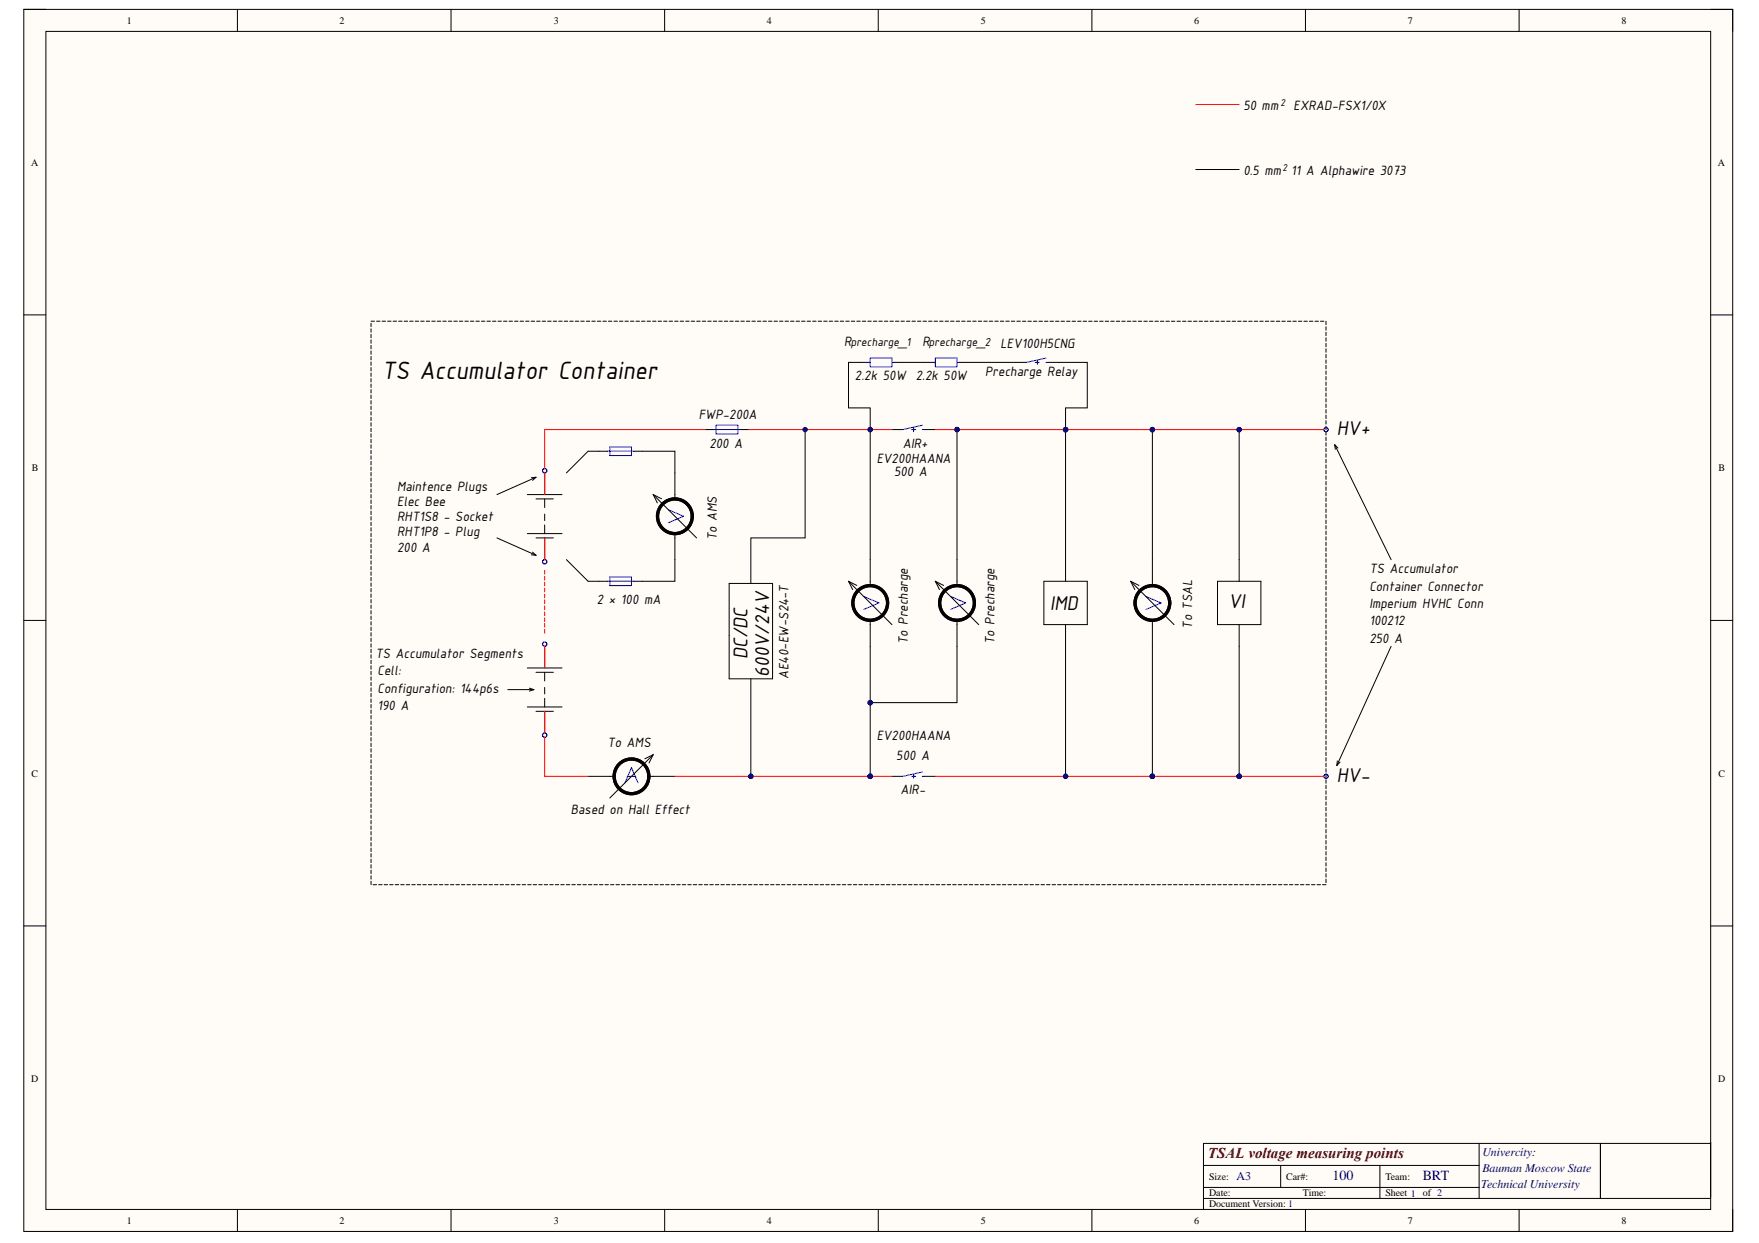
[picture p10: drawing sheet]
<svg xmlns="http://www.w3.org/2000/svg" width="297mm" height="210mm" viewBox="0 0 297 210" stroke-linecap="round" stroke-linejoin="round" font-family="sans-serif">
<defs><g id="words">
<text font-size="4.6" x="64.5" y="64.1">TS Accumulator Container</text>
<g font-size="3.7">
<text x="225.7" y="73.4">HV+</text>
<text x="177.4" y="103.1">IMD</text>
<text x="207.4" y="102.7">VI</text>
<text x="126.2" y="111.3" transform="rotate(-90 126.2 111.3)">DC/DC</text>
<text x="129.9" y="114.3" transform="rotate(-90 129.9 114.3)">600V/24V</text>
<text x="225.7" y="132">HV-</text>
</g>
<g font-size="2.5">
<text x="210" y="18.5">50 mm</text>
<text x="218.4" y="18.5">EXRAD-FSX1/0X</text>
<text x="210" y="29.5">0.5 mm 11 A Alphawire 3073</text>
<text x="142.6" y="58.4">R</text>
<text x="155.8" y="58.4">R</text>
<text x="169" y="58.7">LEV100H5CNG</text>
<text x="144.4" y="64.2">2.2k 50W 2.2k 50W</text>
<text x="166.4" y="63.5">Precharge Relay</text>
<text x="118" y="70.8">FWP-200A</text>
<text x="119.8" y="75.6">200 A</text>
<text x="152.5" y="75.6">AIR+</text>
<text x="67.1" y="82.9">Maintence Plugs</text>
<text x="148.1" y="78.1">EV200HAANA</text>
<text x="151" y="80.3">500 A</text>
<text x="67.1" y="88">RHT1S8 - Socket</text>
<text x="67.1" y="85.5">Elec Bee</text>
<text x="67.1" y="90.6">RHT1P8 - Plug</text>
<text x="67.1" y="93.2">200 A</text>
<text x="121" y="91.2" transform="rotate(-90 121 91.2)">To AMS</text>
<text x="100.8" y="102">2 × 100 mA</text>
<text x="231.2" y="96.8">TS Accumulator</text>
<text x="231.2" y="99.8">Container Connector</text>
<text x="201.3" y="106.2" transform="rotate(-90 201.3 106.2)">To TSAL</text>
<text x="231.2" y="102.7">Imperium HVHC Conn</text>
<text x="231.2" y="105.6">100212</text>
<text x="63.4" y="111.1">TS Accumulator Segments</text>
<text x="153.3" y="108.8" transform="rotate(-90 153.3 108.8)">To Precharge</text>
<text x="167.9" y="108.8" transform="rotate(-90 167.9 108.8)">To Precharge</text>
<text x="231.2" y="108.5">250 A</text>
<text x="63.8" y="114">Cell:</text>
<text x="63.8" y="116.9">Configuration: 144p6s</text>
<text x="63.8" y="119.9">190 A</text>
<text x="133.1" y="114.6" transform="rotate(-90 133.1 114.6)">AE40-EW-S24-T</text>
<text x="148.1" y="125">EV200HAANA</text>
<text x="102.6" y="126.1">To AMS</text>
<text x="151.4" y="128.3">500 A</text>
<text x="96.4" y="137.4">Based on Hall Effect</text>
<text x="152.1" y="134.1">AIR-</text>
</g>
<text font-size="2.5" fill="#800000" x="204" y="195.5">TSAL voltage measuring points</text>
<g font-size="2.4" fill="#000080">
<text x="225" y="199.3">100</text>
<text x="240.3" y="199.3">BRT</text>
</g>
<g font-size="2.1">
<text x="143.7" y="58.5">precharge_1</text>
<text x="156.9" y="58.5">precharge_2</text>
</g>
<g font-size="2" fill="#000080">
<text x="250.3" y="195.2">Univercity:</text>
<text x="250.3" y="197.9">Bauman Moscow State</text>
<text x="208.8" y="199.3">A3</text>
<text x="250.1" y="200.6">Technical University</text>
</g>
<g font-size="1.8">
<text x="216.2" y="17.9">2</text>
<text x="216.6" y="28.9">2</text>
</g>
<g font-size="1.7">
<text x="21.4" y="4">1</text>
<text x="57.3" y="4">2</text>
<text x="93.5" y="4">3</text>
<text x="129.5" y="4">4</text>
<text x="165.6" y="4">5</text>
<text x="201.6" y="4">6</text>
<text x="237.7" y="4">7</text>
<text x="273.8" y="4">8</text>
<text x="5.3" y="28">A</text>
<text x="290.1" y="28">A</text>
<text x="5.4" y="79.6">B</text>
<text x="290.2" y="79.6">B</text>
<text x="5.3" y="131.1">C</text>
<text x="290.2" y="131.1">C</text>
<text x="5.3" y="182.7">D</text>
<text x="290.2" y="182.7">D</text>
<text x="204.2" y="199.3">Size:</text>
<text x="204.2" y="202">Date:</text>
<text x="204.2" y="203.9">Document Version: 1</text>
<text x="217.2" y="199.3">Car#:</text>
<text x="220" y="202">Time:</text>
<text x="234" y="199.3">Team:</text>
<text x="234" y="202">Sheet 1</text>
<text x="240.3" y="202">of 2</text>
<text x="21.4" y="206.7">1</text>
<text x="57.3" y="206.7">2</text>
<text x="93.5" y="206.7">3</text>
<text x="129.5" y="206.7">4</text>
<text x="165.6" y="206.7">5</text>
<text x="201.6" y="206.7">6</text>
<text x="237.7" y="206.7">7</text>
<text x="273.8" y="206.7">8</text>
</g>
</g></defs>
<path d="M4 1.6h288.6v206.4h-288.6z" fill-rule="evenodd" fill="#fffcf8"/>
<path d="M4 1.6h288.6v206.4h-288.6z" fill="none" stroke="#000" stroke-width=".17"/>
<path d="M7.7 5.3h281.2v198.9h-281.2z" fill-rule="evenodd" fill="#fffcf8"/>
<g fill="none" stroke="#000" stroke-width=".17">
<path d="M4 1.6h3.7M7.7 5.3h281.2v198.9h-281.2zM40.1 1.6v3.7M76.2 1.6v3.7M112.2 1.6v3.7M148.3 1.6v3.7M184.4 1.6v3.7M220.5 1.6v3.7M256.5 1.6v3.7M288.9 1.6h3.7v3.7M4 53.2h3.7M62.7 54.2h.5"/>
<path d="M62.7 54.6v.6M62.7 55.5v.6M62.7 56.5v.5M62.7 57.4v.6M62.7 58.3v.6M62.7 59.3v.5M63.6 54.2h.6M64.5 54.2h.6M65.5 54.2h.5M66.4 54.2h.6M67.3 54.2h.6M68.2 54.2h.6"/>
<path d="M69.2 54.2h.6M70.1 54.2h.6M71 54.2h.6M72 54.2h.6M72.9 54.2h.6M73.8 54.2h.6M74.8 54.2h.6M75.7 54.2h.6M76.6 54.2h.6M77.6 54.2h.6M78.5 54.2h.6M79.4 54.2h.6"/>
<path d="M80.4 54.2h.5M81.3 54.2h.6M82.2 54.2h.6M83.2 54.2h.5M84.1 54.2h.6M85 54.2h.6M86 54.2h.5M86.9 54.2h.6M87.8 54.2h.6M88.8 54.2h.5M89.7 54.2h.6M90.6 54.2h.6"/>
<path d="M91.6 54.2h.5M92.5 54.2h.6M93.4 54.2h.6M94.4 54.2h.5M95.3 54.2h.6M96.2 54.2h.6M97.1 54.2h.6M98.1 54.2h.6M99 54.2h.6M99.9 54.2h.6M100.9 54.2h.6M101.8 54.2h.6"/>
<path d="M102.7 54.2h.6M103.7 54.2h.6M104.6 54.2h.6M105.5 54.2h.6M106.5 54.2h.5M107.4 54.2h.6M108.3 54.2h.6M109.3 54.2h.5M110.2 54.2h.6M111.1 54.2h.6M112.1 54.2h.5M113 54.2h.6"/>
<path d="M113.9 54.2h.6M114.9 54.2h.5M115.8 54.2h.6M116.7 54.2h.6M117.7 54.2h.5M118.6 54.2h.6M119.5 54.2h.6M120.4 54.2h.6M121.4 54.2h.6M122.3 54.2h.6M123.2 54.2h.6M124.2 54.2h.6"/>
<path d="M125.1 54.2h.6M126 54.2h.6M127 54.2h.6M127.9 54.2h.6M128.8 54.2h.6M129.8 54.2h.6M130.7 54.2h.6M131.6 54.2h.6M132.6 54.2h.6M133.5 54.2h.6M134.4 54.2h.6M135.4 54.2h.5"/>
<path d="M136.3 54.2h.6M137.2 54.2h.6M138.2 54.2h.5M139.1 54.2h.6M140 54.2h.6M141 54.2h.5M141.9 54.2h.6M142.8 54.2h.6M143.8 54.2h.5M144.7 54.2h.6M145.6 54.2h.6M146.5 54.2h.6"/>
<path d="M147.5 54.2h.6M148.4 54.2h.6M149.3 54.2h.6M150.3 54.2h.6M151.2 54.2h.6M152.1 54.2h.6M153.1 54.2h.6M154 54.2h.6M154.9 54.2h.6M155.9 54.2h.6M156.8 54.2h.6M157.7 54.2h.6"/>
<path d="M158.7 54.2h.6M159.6 54.2h.6M160.5 54.2h.6M161.5 54.2h.5M162.4 54.2h.6M163.3 54.2h.6M164.3 54.2h.5M165.2 54.2h.6M166.1 54.2h.6M167.1 54.2h.5M168 54.2h.6M168.9 54.2h.6"/>
<path d="M169.9 54.2h.5M170.8 54.2h.6M171.7 54.2h.6M172.7 54.2h.5M173.6 54.2h.6M174.5 54.2h.6M175.4 54.2h.6M176.4 54.2h.6M177.3 54.2h.6M178.2 54.2h.6M179.2 54.2h.6M180.1 54.2h.6"/>
<path d="M181 54.2h.6M182 54.2h.6M182.9 54.2h.6M183.8 54.2h.6M184.8 54.2h.5M185.7 54.2h.6M186.6 54.2h.6M187.6 54.2h.6M188.5 54.2h.6M189.4 54.2h.6M190.4 54.2h.5M191.3 54.2h.6"/>
<path d="M192.2 54.2h.6M193.2 54.2h.5M194.1 54.2h.6M195 54.2h.6M196 54.2h.5M196.9 54.2h.6M197.8 54.2h.6M198.8 54.2h.5M199.7 54.2h.6M200.6 54.2h.6M201.5 54.2h.6M202.5 54.2h.6"/>
<path d="M203.4 54.2h.6M204.3 54.2h.6M205.3 54.2h.6M206.2 54.2h.6M207.1 54.2h.6M208.1 54.2h.6M209 54.2h.6M209.9 54.2h.6M210.9 54.2h.6M211.8 54.2h.6M212.7 54.2h.6M213.7 54.2h.5"/>
<path d="M214.6 54.2h.6M215.5 54.2h.6M216.5 54.2h.5M217.4 54.2h.6M218.3 54.2h.6M219.3 54.2h.5M220.2 54.2h.6M221.1 54.2h.6M222.1 54.2h.5M223 54.2h.6M223.9 54.2v.6M223.9 55.2v.6"/>
<path d="M223.9 56.1v.6M223.9 57v.6M223.9 58v.6M223.9 58.9v.6M223.9 59.8v.6M288.9 53.2h3.7M62.7 60.2v.6M62.7 61.1v.6M62.7 62.1v.5M62.7 63v.6M62.7 63.9v.6M62.7 64.9v.5"/>
<path d="M62.7 65.8v.6M62.7 66.7v.6M62.7 67.6v.6M62.7 68.6v.6M62.7 69.5v.6M62.7 70.5v.5M62.7 71.4v.6M62.7 72.3v.6M62.7 73.2v.6M62.7 74.2v.6M62.7 75.1v.6M62.7 76v.6"/>
<path d="M62.7 77v.6M62.7 77.9v.6M62.7 78.8v.6M62.7 79.8v.6M92 79.9v3.6M99.3 76.2l-3.7 3.7M101.1 76.2h1.5M107 76.2h1.5M114 79.9v4.4M119.1 72.5h1.5M125 72.5h1.4M145.1 61.2h1.5"/>
<path d="M150.6 72.5h1.8M151 61.2h1.4M156.1 72.5h1.8M156.1 61.2h1.5M162 61.2h1.4M171.5 61.2h1.8M177 61.2h1.8M223.9 60.8v.6M223.9 61.7v.6M223.9 62.6v.6M223.9 63.6v.6M223.9 64.5v.6"/>
<path d="M223.9 65.4v.6M223.9 66.4v.6M223.9 67.3v.6M223.9 68.2v.6M223.9 69.2v.6M223.9 70.1v.6M223.9 71v.6M223.9 72v.6M223.9 72.9v.6M223.9 73.8v.6M223.9 74.8v.6M223.9 75.7v.6"/>
<path d="M223.9 76.6v.6M223.9 77.6v.6M223.9 78.5v.6M223.9 79.4v.6M225.4 75.1l9.5 19.4M225.4 75.1l.5 .6M225.4 75.1l.1 .8M62.7 80.7v.6M62.7 81.6v.6M62.7 82.6v.6M62.7 83.5v.6M62.7 84.4v.6"/>
<path d="M62.7 85.4v.6M62.7 86.3v.6M62.7 87.2v.6M62.7 88.2v.6M62.7 89.1v.6M62.7 90v.6M62.7 91v.6M62.7 91.9v.6M62.7 92.8v.6M62.7 93.8v.6M62.7 94.7v.6M62.7 95.6v.6"/>
<path d="M62.7 96.6v.6M62.7 97.5v.6M62.7 98.4v.6M62.7 99.4v.6M83.9 90.8l6.6 3M89 90.1h5.9M89 83.5h5.9M89.7 93.7l.8 .1M89.9 93.2l.6 .6M90.5 90.8h2.9M90.5 84.2h2.9M90.5 80.6l-6.6 2.9"/>
<path d="M90.5 80.6l-.6 .5M90.5 80.6l-.8 .1M92 84.2v1.5M92 86.8v1.1M92 88.6v1.5M92 90.8v3.7M95.6 94.5l3.7 3.7M101.1 98.2h1.5M107 98.2h1.5M110.3 83.5l7.3 7.3M110.3 83.5l.7 1.4M110.3 83.5l1.4 .7"/>
<path d="M114 90.1v4.4M123.1 98.5h7.4v16.1h-7.4zM143.3 98.2l1.4 .7M143.3 98.2l7.3 7.3M143.3 98.2l.7 1.4M146.9 94.5v4.4M157.9 98.2l1.5 .7M157.9 98.2l7.4 7.3M157.9 98.2l.7 1.4M161.6 94.5v4.4M176.3 98.2h7.3v7.3h-7.3zM179.9 94.5v3.7"/>
<path d="M190.9 98.2l.7 1.4M190.9 98.2l7.4 7.3M190.9 98.2l1.4 .7M194.6 94.5v4.4M205.6 98.2h7.3v7.3h-7.3zM209.3 94.5v3.7M223.9 80.4v.6M223.9 81.3v.6M223.9 82.2v.6M223.9 83.2v.5M223.9 84.1v.6M223.9 85v.6"/>
<path d="M223.9 86v.5M223.9 86.9v.6M223.9 87.8v.6M223.9 88.8v.5M223.9 89.7v.6M223.9 90.6v.6M223.9 91.6v.5M223.9 92.5v.6M223.9 93.4v.6M223.9 94.4v.5M223.9 95.3v.6M223.9 96.2v.6"/>
<path d="M223.9 97.2v.5M223.9 98.1v.6M223.9 99v.6M223.9 100v.5M4 104.8h3.7M62.7 100.3v.6M62.7 101.2v.6M62.7 102.2v.6M62.7 103.1v.6M62.7 104v.6M62.7 105v.6M62.7 105.9v.6"/>
<path d="M62.7 106.8v.6M62.7 107.8v.5M62.7 108.7v.6M62.7 109.6v.6M62.7 110.6v.5M62.7 111.5v.6M62.7 112.4v.6M62.7 113.4v.5M62.7 114.3v.6M62.7 115.2v.6M62.7 116.2v.5M62.7 117.1v.6"/>
<path d="M62.7 118v.6M62.7 119v.5M62.7 119.9v.6M85.7 116.5h4.4M89 119.4h5.9M89 112.8h5.9M89.4 116.2l.7 .3M90.1 116.5l-.7 .2M90.5 113.5h2.9M92 109.1v3.7M92 113.5v1.5M92 116.1v1.1"/>
<path d="M92 117.9v1.5M126.8 114.6v16.5M146.9 104.7v4.4M161.6 104.7v4.4M179.9 105.5v3.6M194.6 104.7v4.4M209.3 105.5v3.6M223.9 100.9v.6M223.9 101.8v.6M223.9 102.8v.5M223.9 103.7v.6M223.9 104.6v.6"/>
<path d="M223.9 105.6v.5M223.9 106.5v.6M223.9 107.4v.6M223.9 108.3v.6M223.9 109.3v.6M223.9 110.2v.6M223.9 111.1v.6M223.9 112.1v.6M223.9 113v.6M223.9 114v.5M223.9 114.9v.6M223.9 115.8v.6"/>
<path d="M223.9 116.8v.5M223.9 117.7v.6M223.9 118.6v.6M223.9 119.6v.5M234.9 109.1l-9.2 20.2M288.9 104.8h3.7M62.7 120.8v.6M62.7 121.8v.5M62.7 122.7v.6M62.7 123.6v.6M62.7 124.6v.5M62.7 125.5v.6"/>
<path d="M62.7 126.4v.6M62.7 127.4v.5M62.7 128.3v.6M62.7 129.2v.6M62.7 130.2v.5M62.7 131.1v.6M62.7 132v.6M62.7 133v.5M62.7 133.9v.6M62.7 134.8v.6M62.7 135.8v.5M62.7 136.7v.6"/>
<path d="M62.7 137.6v.6M62.7 138.6v.5M62.7 139.5v.6M90.5 120.1h2.9M92 120.1v3.7M99.3 131.1h4.4M109.6 131.1h4.4M110.3 127.4l-7.3 7.4M110.3 127.4l-.7 1.4M110.3 127.4l-1.4 .7M150.6 131.1h1.8M156.1 131.1h1.8"/>
<path d="M223.9 120.5v.6M223.9 121.4v.6M223.9 122.3v.6M223.9 123.3v.6M223.9 124.2v.6M223.9 125.1v.6M223.9 126.1v.6M223.9 127v.6M223.9 127.9v.6M223.9 128.9v.6M223.9 129.8v.6M223.9 130.7v.6"/>
<path d="M223.9 131.7v.6M223.9 132.6v.6M223.9 133.5v.6M223.9 134.5v.6M223.9 135.4v.6M223.9 136.3v.6M223.9 137.3v.6M223.9 138.2v.6M223.9 139.1v.6M225.8 128.5l-.1 .8M226.3 128.7l-.6 .6M4 156.4h3.7"/>
<path d="M62.7 140.4v.6M62.7 141.4v.5M62.7 142.3v.6M62.7 143.2v.6M62.7 144.2v.5M62.7 145.1v.6M62.7 146v.6M62.7 146.9v.6M62.7 147.9v.6M62.7 148.8v.6M63 149.4h.6M63.9 149.4h.6"/>
<path d="M64.9 149.4h.6M65.8 149.4h.6M66.7 149.4h.6M67.7 149.4h.6M68.6 149.4h.6M69.5 149.4h.6M70.5 149.4h.5M71.4 149.4h.6M72.3 149.4h.6M73.3 149.4h.5M74.2 149.4h.6M75.1 149.4h.6"/>
<path d="M76.1 149.4h.5M77 149.4h.6M77.9 149.4h.6M78.9 149.4h.5M79.8 149.4h.6M80.7 149.4h.6M81.7 149.4h.5M82.6 149.4h.6M83.5 149.4h.6M84.4 149.4h.6M85.4 149.4h.6M86.3 149.4h.6"/>
<path d="M87.2 149.4h.6M88.2 149.4h.6M89.1 149.4h.6M90 149.4h.6M91 149.4h.6M91.9 149.4h.6M92.8 149.4h.6M93.8 149.4h.6M94.7 149.4h.6M95.6 149.4h.6M96.6 149.4h.5M97.5 149.4h.6"/>
<path d="M98.4 149.4h.6M99.4 149.4h.5M100.3 149.4h.6M101.2 149.4h.6M102.2 149.4h.5M103.1 149.4h.6M104 149.4h.6M105 149.4h.5M105.9 149.4h.6M106.8 149.4h.6M107.8 149.4h.5M108.7 149.4h.6"/>
<path d="M109.6 149.4h.6M110.5 149.4h.6M111.5 149.4h.6M112.4 149.4h.6M113.3 149.4h.6M114.3 149.4h.6M115.2 149.4h.6M116.1 149.4h.6M117.1 149.4h.6M118 149.4h.6M118.9 149.4h.6M119.9 149.4h.5"/>
<path d="M120.8 149.4h.6M121.7 149.4h.6M122.7 149.4h.5M123.6 149.4h.6M124.5 149.4h.6M125.5 149.4h.5M126.4 149.4h.6M127.3 149.4h.6M128.3 149.4h.5M129.2 149.4h.6M130.1 149.4h.6M131.1 149.4h.5"/>
<path d="M132 149.4h.6M132.9 149.4h.6M133.9 149.4h.5M134.8 149.4h.6M135.7 149.4h.6M136.6 149.4h.6M137.6 149.4h.6M138.5 149.4h.6M139.4 149.4h.6M140.4 149.4h.6M141.3 149.4h.6M142.2 149.4h.6"/>
<path d="M143.2 149.4h.6M144.1 149.4h.6M145 149.4h.6M146 149.4h.5M146.9 149.4h.6M147.8 149.4h.6M148.8 149.4h.5M149.7 149.4h.6M150.6 149.4h.6M151.6 149.4h.5M152.5 149.4h.6M153.4 149.4h.6"/>
<path d="M154.4 149.4h.5M155.3 149.4h.6M156.2 149.4h.6M157.2 149.4h.5M158.1 149.4h.6M159 149.4h.6M159.9 149.4h.6M160.9 149.4h.6M161.8 149.4h.6M162.7 149.4h.6M163.7 149.4h.6M164.6 149.4h.6"/>
<path d="M165.5 149.4h.6M166.5 149.4h.6M167.4 149.4h.6M168.3 149.4h.6M169.3 149.4h.6M170.2 149.4h.6M171.1 149.4h.6M172.1 149.4h.5M173 149.4h.6M173.9 149.4h.6M174.9 149.4h.5M175.8 149.4h.6"/>
<path d="M176.7 149.4h.6M177.7 149.4h.5M178.6 149.4h.6M179.5 149.4h.6M180.5 149.4h.5M181.4 149.4h.6M182.3 149.4h.6M183.3 149.4h.5M184.2 149.4h.6M185.1 149.4h.6M186 149.4h.6M187 149.4h.6"/>
<path d="M187.9 149.4h.6M188.8 149.4h.6M189.8 149.4h.6M190.7 149.4h.6M191.6 149.4h.6M192.6 149.4h.6M193.5 149.4h.6M194.4 149.4h.6M195.4 149.4h.6M196.3 149.4h.6M197.2 149.4h.6M198.2 149.4h.6"/>
<path d="M199.1 149.4h.6M200 149.4h.6M201 149.4h.5M201.9 149.4h.6M202.8 149.4h.6M203.8 149.4h.5M204.7 149.4h.6M205.6 149.4h.6M206.6 149.4h.5M207.5 149.4h.6M208.4 149.4h.6M209.4 149.4h.5"/>
<path d="M210.3 149.4h.6M211.2 149.4h.6M212.2 149.4h.5M213.1 149.4h.6M214 149.4h.6M214.9 149.4h.6M215.9 149.4h.6M216.8 149.4h.6M217.7 149.4h.6M218.7 149.4h.6M219.6 149.4h.6M220.5 149.4h.6"/>
<path d="M221.5 149.4h.6M222.4 149.4h.6M223.3 149.4h.6M223.9 140.1v.6M223.9 141v.6M223.9 141.9v.6M223.9 142.9v.6M223.9 143.8v.6M223.9 144.7v.6M223.9 145.7v.6M223.9 146.6v.6M223.9 147.5v.6"/>
<path d="M223.9 148.5v.5M288.9 156.4h3.7M203.2 196.8h46.6M216.3 196.8v3.7M233 196.8v5.6M249.8 193.1v9.3M270.3 193.1v9.3M288.9 193.1h-85.7v11.1M288.9 192.9v9.3M40.1 204.2v3.8M76.2 204.2v3.8M112.2 204.2v3.8"/>
<path d="M148.3 204.2v3.8M184.4 204.2v3.8M203.2 202.4h85.7M203.2 200.5h46.6M220.5 204.2v3.8M256.5 204.2v3.8M292.6 204.2v3.8"/>
</g>
<g fill="none" stroke="#00f" stroke-width=".17">
<path d="M102.6 76.2h4.4M103 75.5h3.6v1.4h-3.6zM120.6 72.5h4.4M120.9 71.8h3.7v1.5h-3.7zM146.6 61.2h.4M146.9 60.5h3.7v1.4h-3.7zM150.6 61.2h.4M153.9 72.5h.7M154.3 72.2v.7M155.7 72.5h.4M155.7 71.8l-3.3 .7M157.6 61.2h.3"/>
<path d="M157.9 60.5h3.7v1.4h-3.7zM161.6 61.2h.4M174.8 61.2h.7M175.2 60.8v.8M176.6 61.2h.4M176.6 60.5l-3.3 .7M102.6 98.2h4.4M103 97.4h3.6v1.5h-3.6zM112.9 86.1l2.5 1.1-2.5 1.1M145.9 100.7l2.5 1.1-2.5 1.1M160.5 100.7l2.6 1.1-2.6 1.1M193.5 100.7l2.6 1.1-2.6 1.1"/>
<path d="M105.5 132.2l1.1-2.6 1.1 2.6M105.9 131.1h1.5M153.9 131.1h.7M154.3 130.7v.8M155.7 131.1h.4M155.7 130.4l-3.3 .7"/>
<circle cx="92" cy="79.5" r=".37"/>
<circle cx="223.9" cy="72.5" r=".37"/>
<circle cx="92" cy="94.9" r=".36"/>
<circle cx="92" cy="94.9" r=".37"/>
<circle cx="92" cy="108.8" r=".37"/>
<circle cx="92" cy="124.1" r=".37"/>
<circle cx="223.9" cy="131.1" r=".37"/>
</g>
<g fill="none" stroke="#000" stroke-width=".55">
<circle cx="114" cy="87.2" r="2.93"/>
<circle cx="147" cy="101.8" r="2.93"/>
<circle cx="161.6" cy="101.8" r="2.93"/>
<circle cx="194.6" cy="101.8" r="2.93"/>
<circle cx="106.6" cy="131.1" r="2.93"/>
</g>
<g fill="none" stroke="#f00" stroke-width=".17">
<path d="M92 79.9v3.6M92 90.8v3.7M92 96.3v.7M92 97.3v.7M92 98.3v.7M92 99.3v.6M92 100.3v.6M92 101.3v.6M92 102.3v.6M92 103.3v.6M92 104.3v.6M92 105.3v.6"/>
<path d="M92 106.3v.6M92 109.1v3.7M92 120.1v3.7"/>
</g>
<circle cx="126.8" cy="131.1" r=".37" fill="#000080"/>
<circle cx="126.8" cy="131.1" r=".37" fill="none" stroke="#000080" stroke-width=".17"/>
<path d="M119.1 72.5h-27.1v6.6M92 124.5v6.6h7.3M114 131.1h36.6" fill="none" stroke="#f00" stroke-width=".17"/>
<path d="M99.3 76.2h1.8M108.5 76.2h5.5v3.7M99.3 98.2h1.8M114 94.5v3.7h-5.5" fill="none" stroke="#000" stroke-width=".17"/>
<circle cx="126.8" cy="131.1" r=".37" fill="#000080"/>
<circle cx="126.8" cy="131.1" r=".37" fill="none" stroke="#000080" stroke-width=".17"/>
<circle cx="147" cy="131.1" r=".37" fill="#000080"/>
<circle cx="147" cy="131.1" r=".37" fill="none" stroke="#000080" stroke-width=".17"/>
<circle cx="147" cy="131.1" r=".37" fill="#000080"/>
<circle cx="147" cy="131.1" r=".37" fill="none" stroke="#000080" stroke-width=".17"/>
<path d="M126.4 72.5h24.2" fill="none" stroke="#f00" stroke-width=".17"/>
<circle cx="147" cy="72.5" r=".37" fill="#000080"/>
<circle cx="147" cy="72.5" r=".37" fill="none" stroke="#000080" stroke-width=".17"/>
<path d="M136 72.5v18.3h-9.2v7.7" fill="none" stroke="#000" stroke-width=".17"/>
<circle cx="136" cy="72.5" r=".37" fill="#000080"/>
<circle cx="136" cy="72.5" r=".37" fill="none" stroke="#000080" stroke-width=".17"/>
<path d="M146.9 109.1v22" fill="none" stroke="#000" stroke-width=".17"/>
<circle cx="147" cy="118.7" r=".37" fill="#000080"/>
<circle cx="147" cy="118.7" r=".37" fill="none" stroke="#000080" stroke-width=".17"/>
<circle cx="147" cy="131.1" r=".37" fill="#000080"/>
<circle cx="147" cy="131.1" r=".37" fill="none" stroke="#000080" stroke-width=".17"/>
<circle cx="147" cy="131.1" r=".37" fill="#000080"/>
<circle cx="147" cy="131.1" r=".37" fill="none" stroke="#000080" stroke-width=".17"/>
<path d="M161.6 109.1v9.6h-14.7" fill="none" stroke="#000" stroke-width=".17"/>
<circle cx="147" cy="118.7" r=".37" fill="#000080"/>
<circle cx="147" cy="118.7" r=".37" fill="none" stroke="#000080" stroke-width=".17"/>
<path d="M157.9 131.1h65.6" fill="none" stroke="#f00" stroke-width=".17"/>
<circle cx="209.3" cy="131.1" r=".37" fill="#000080"/>
<circle cx="209.3" cy="131.1" r=".37" fill="none" stroke="#000080" stroke-width=".17"/>
<circle cx="209.3" cy="131.1" r=".37" fill="#000080"/>
<circle cx="209.3" cy="131.1" r=".37" fill="none" stroke="#000080" stroke-width=".17"/>
<circle cx="194.6" cy="131.1" r=".37" fill="#000080"/>
<circle cx="194.6" cy="131.1" r=".37" fill="none" stroke="#000080" stroke-width=".17"/>
<circle cx="194.6" cy="131.1" r=".37" fill="#000080"/>
<circle cx="194.6" cy="131.1" r=".37" fill="none" stroke="#000080" stroke-width=".17"/>
<circle cx="179.9" cy="131.1" r=".37" fill="#000080"/>
<circle cx="179.9" cy="131.1" r=".37" fill="none" stroke="#000080" stroke-width=".17"/>
<path d="M178.8 61.2h4.8v7.7h-3.7v3.6" fill="none" stroke="#000" stroke-width=".17"/>
<circle cx="179.9" cy="72.5" r=".37" fill="#000080"/>
<circle cx="179.9" cy="72.5" r=".37" fill="none" stroke="#000080" stroke-width=".17"/>
<path d="M179.9 109.1v22" fill="none" stroke="#000" stroke-width=".17"/>
<circle cx="179.9" cy="131.1" r=".37" fill="#000080"/>
<circle cx="179.9" cy="131.1" r=".37" fill="none" stroke="#000080" stroke-width=".17"/>
<path d="M194.6 109.1v22" fill="none" stroke="#000" stroke-width=".17"/>
<circle cx="194.6" cy="131.1" r=".37" fill="#000080"/>
<circle cx="194.6" cy="131.1" r=".37" fill="none" stroke="#000080" stroke-width=".17"/>
<circle cx="194.6" cy="131.1" r=".37" fill="#000080"/>
<circle cx="194.6" cy="131.1" r=".37" fill="none" stroke="#000080" stroke-width=".17"/>
<path d="M194.6 72.5h28.9" fill="none" stroke="#f00" stroke-width=".17"/>
<circle cx="194.6" cy="72.5" r=".37" fill="#000080"/>
<circle cx="194.6" cy="72.5" r=".37" fill="none" stroke="#000080" stroke-width=".17"/>
<circle cx="209.3" cy="72.5" r=".37" fill="#000080"/>
<circle cx="209.3" cy="72.5" r=".37" fill="none" stroke="#000080" stroke-width=".17"/>
<path d="M201.9 28.6h7.4M209.3 109.1v22" fill="none" stroke="#000" stroke-width=".17"/>
<path d="M201.9 17.6h7.4" fill="none" stroke="#f00" stroke-width=".17"/>
<circle cx="209.3" cy="131.1" r=".37" fill="#000080"/>
<circle cx="209.3" cy="131.1" r=".37" fill="none" stroke="#000080" stroke-width=".17"/>
<circle cx="209.3" cy="131.1" r=".37" fill="#000080"/>
<circle cx="209.3" cy="131.1" r=".37" fill="none" stroke="#000080" stroke-width=".17"/>
<path d="M161.6 72.5v22" fill="none" stroke="#000" stroke-width=".17"/>
<circle cx="161.6" cy="72.5" r=".37" fill="#000080"/>
<circle cx="161.6" cy="72.5" r=".37" fill="none" stroke="#000080" stroke-width=".17"/>
<path d="M179.9 72.5v22" fill="none" stroke="#000" stroke-width=".17"/>
<circle cx="179.9" cy="72.5" r=".37" fill="#000080"/>
<circle cx="179.9" cy="72.5" r=".37" fill="none" stroke="#000080" stroke-width=".17"/>
<path d="M194.6 72.5v22" fill="none" stroke="#000" stroke-width=".17"/>
<circle cx="194.6" cy="72.5" r=".37" fill="#000080"/>
<circle cx="194.6" cy="72.5" r=".37" fill="none" stroke="#000080" stroke-width=".17"/>
<path d="M209.3 72.5v22" fill="none" stroke="#000" stroke-width=".17"/>
<circle cx="209.3" cy="72.5" r=".37" fill="#000080"/>
<circle cx="209.3" cy="72.5" r=".37" fill="none" stroke="#000080" stroke-width=".17"/>
<path d="M145.1 61.2h-1.8v7.7h3.6v25.6" fill="none" stroke="#000" stroke-width=".17"/>
<circle cx="147" cy="72.5" r=".37" fill="#000080"/>
<circle cx="147" cy="72.5" r=".37" fill="none" stroke="#000080" stroke-width=".17"/>
<path d="M157.9 72.5h36.7" fill="none" stroke="#f00" stroke-width=".17"/>
<circle cx="161.6" cy="72.5" r=".37" fill="#000080"/>
<circle cx="161.6" cy="72.5" r=".37" fill="none" stroke="#000080" stroke-width=".17"/>
<circle cx="179.9" cy="72.5" r=".37" fill="#000080"/>
<circle cx="179.9" cy="72.5" r=".37" fill="none" stroke="#000080" stroke-width=".17"/>
<circle cx="179.9" cy="72.5" r=".37" fill="#000080"/>
<circle cx="179.9" cy="72.5" r=".37" fill="none" stroke="#000080" stroke-width=".17"/>
<circle cx="194.6" cy="72.5" r=".37" fill="#000080"/>
<circle cx="194.6" cy="72.5" r=".37" fill="none" stroke="#000080" stroke-width=".17"/>
<path d="M152.4 61.2h3.7M163.4 61.2h8.1" fill="none" stroke="#000" stroke-width=".17"/>
<use href="#words"/>
</svg>
